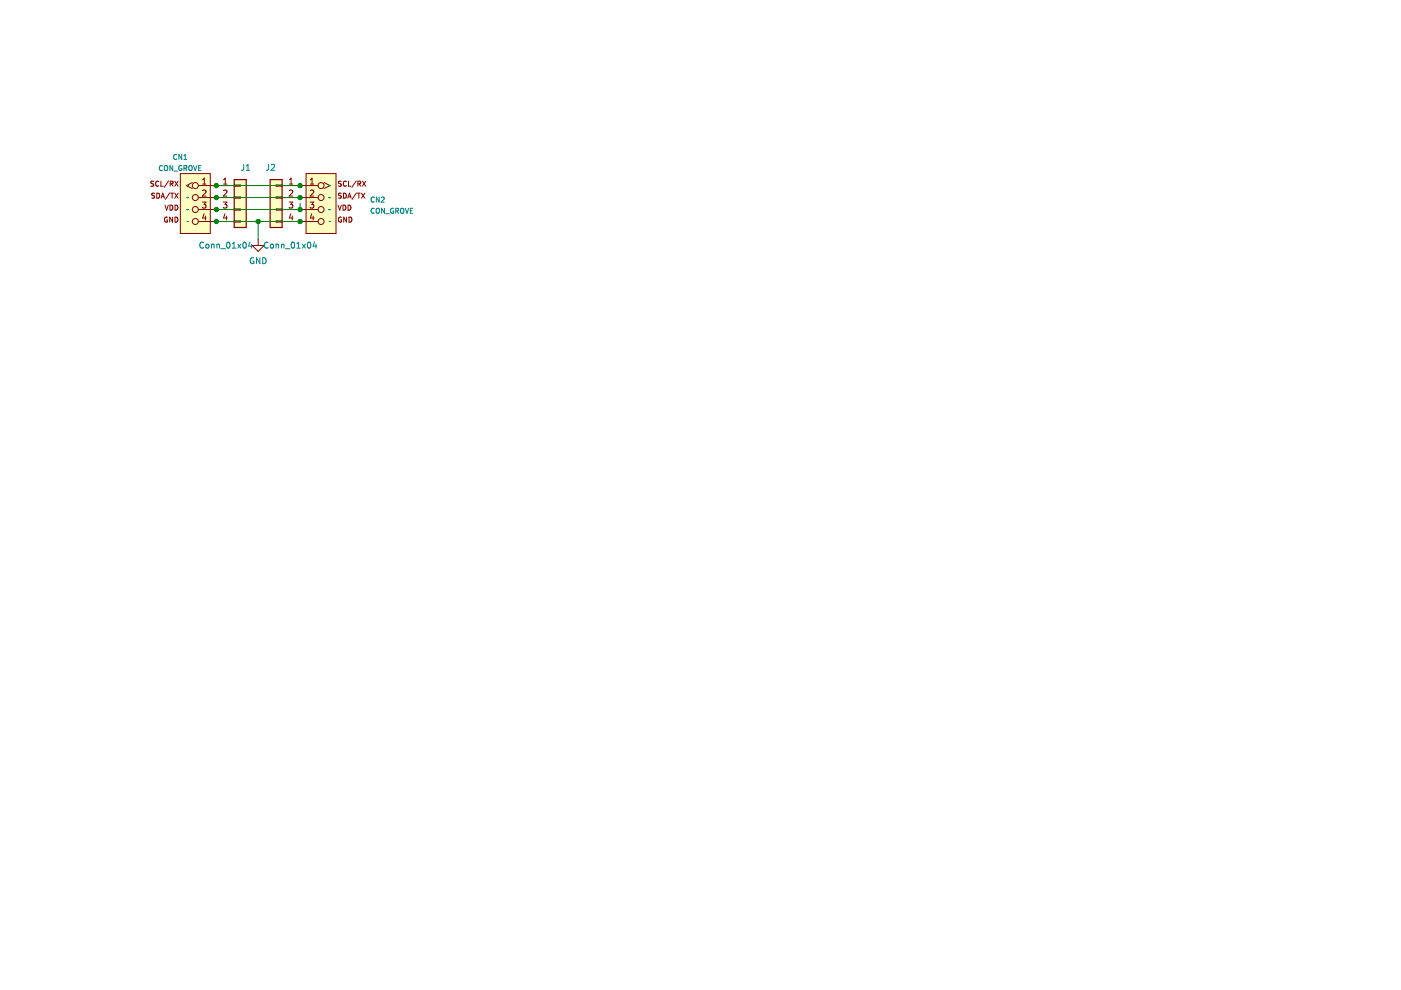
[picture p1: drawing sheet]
<svg xmlns="http://www.w3.org/2000/svg" width="297mm" height="210mm" viewBox="0 0 297 210" stroke-linecap="round" stroke-linejoin="round" font-family="sans-serif">
<path d="M.2 0h296.9v209.9h-296.9z" fill-rule="evenodd" fill="#fff" stroke="#fff" stroke-width=".21"/>
<g fill="#ffffc2" stroke="#ffffc2" stroke-width=".21">
<path d="M64.9 36.8h6.3v12.7h-6.3z" fill-rule="evenodd"/>
<path d="M38.2 36.8h6.4v12.7h-6.4z" fill-rule="evenodd"/>
</g>
<g fill="none" stroke="#840000" stroke-width=".21">
<path d="M32.6 38.5h-.6a.45 .45 0 0 0 .5 .6v.3h-.5M33.7 38.5a.47 .47 0 0 0-.7 .4 .47 .47 0 0 0 .7 .5M34.1 38.4v1.1h.5M35.7 38.4l-.9 1.3M36.1 39l.5-.1v-.4l-.5-.1v1.1M36.3 39l.4 .5M37.1 38.4l.7 1.1M37.8 38.4l-.7 1.1M38.2 36.8h6.4v12.7h-6.4zM40.8 38.7l-1.3 .6 1.3 .7M42 39.3h7.7M43 39h.7"/>
<path d="M43 38.1l.3-.3v1.2M47.4 39h.7M47.4 38.1l.4-.3v1.2M49.7 39.2h1.2v.3h-1.2zM58.5 39.2h1.3v.3h-1.3zM59.8 39.3h7.6M61.4 39h.7M61.4 38.1l.3-.3v1.2M64.9 36.8h6.3v12.7h-6.3zM65.8 39h.7M65.8 38.1l.4-.3v1.2M68.7 38.7l1.3 .6-1.3 .7"/>
<path d="M72.4 38.5h-.6a.45 .45 0 0 0 .5 .6v.3h-.5M73.4 38.5a.47 .47 0 0 0-.6 .4 .47 .47 0 0 0 .6 .5M73.9 38.4v1.1h.5M75.5 38.4l-.9 1.3M75.9 39l.5-.1v-.4l-.5-.1v1.1M76.1 39l.4 .5M76.8 38.4l.8 1.1M77.6 38.4l-.8 1.1M32.8 41l-.6 .1a.45 .45 0 0 0 .5 .5v.4h-.5M33.2 41a.54 .54 0 0 1 .7 .5 .54 .54 0 0 1-.7 .5zM34.2 42l.3-1 .4 1M34.3 41.7h.5"/>
<path d="M35 43.5l.3 1.1 .4-1.1M35.5 46.1a.48 .48 0 0 0-.6 .5 .48 .48 0 0 0 .6 .4v-.4h-.2M36 40.9l-.9 1.4M36 43.5a.54 .54 0 0 1 .7 .5 .54 .54 0 0 1-.7 .6zM36.2 41h.6M36.5 41v1M36.6 46v1.1l-.6-1.1v1.1M37.1 41l.7 1M37.1 46a.54 .54 0 0 1 .6 .6 .54 .54 0 0 1-.6 .5zM37.1 43.5a.54 .54 0 0 1 .6 .5 .54 .54 0 0 1-.6 .6zM37.8 41l-.7 1M42 41.9h7.7"/>
<path d="M42 44.4h7.7M42 47h7.7M42.9 42.8h.8l-.4 .5 .3 .1v.6l-.2 .1-.5-.1M43 40.4l.4-.1 .3 .4-.8 .9h.8M43.3 45.3l-.3 .9h.7M43.6 45.8v.8M47.3 42.8h.8l-.4 .5 .4 .1v.6l-.2 .1-.6-.1M47.4 40.4l.5-.1 .2 .4-.8 .9h.8M47.7 45.3l-.3 .9h.8M48 45.8v.8M49.7 41.8h1.2v.2h-1.2zM49.7 44.3h1.2v.3h-1.2z"/>
<path d="M49.7 46.8h1.2v.3h-1.2zM53.5 52h2.5l-1.3 1.3zM54.7 50.8v1.2M58.5 41.8h1.3v.2h-1.3zM58.5 44.3h1.3v.3h-1.3zM58.5 46.8h1.3v.3h-1.3zM59.8 41.9h7.6M59.8 44.4h7.6M59.8 47h7.6M61.3 42.8h.8l-.4 .5 .3 .1v.6l-.2 .1-.5-.1M61.4 40.4l.4-.1 .3 .4-.8 .9h.8M61.7 45.3l-.3 .9h.7"/>
<path d="M62 45.8v.8M65.7 42.8h.8l-.4 .5 .4 .1v.6l-.2 .1-.6-.1M65.8 40.4l.5-.1 .2 .4-.8 .9h.8M66.1 45.3l-.3 .9h.8M66.4 45.8v.8M71.7 43.5l.3 1.1 .4-1.1M72.4 46.1a.48 .48 0 0 0-.6 .5 .48 .48 0 0 0 .6 .4v-.4h-.2M72.4 41l-.6 .1a.45 .45 0 0 0 .5 .5v.4h-.5M72.7 43.5a.54 .54 0 0 1 .6 .5 .54 .54 0 0 1-.6 .6zM72.8 41a.54 .54 0 0 1 .6 .5 .54 .54 0 0 1-.6 .5zM73.5 46v1.1l-.6-1.1v1.1M73.7 42l.4-1 .4 1"/>
<path d="M73.8 43.5a.54 .54 0 0 1 .6 .5 .54 .54 0 0 1-.6 .6zM73.8 41.7h.6M74 46a.54 .54 0 0 1 .6 .6 .54 .54 0 0 1-.6 .5zM75.6 40.9l-.9 1.4M75.8 41h.6M76.1 41v1M76.6 41l.7 1M77.3 41l-.7 1"/>
<circle cx="41.4" cy="39.3" r=".63"/>
<circle cx="68.1" cy="39.3" r=".63"/>
<circle cx="41.4" cy="47" r=".63"/>
<circle cx="41.4" cy="44.4" r=".63"/>
<circle cx="41.4" cy="41.9" r=".63"/>
<circle cx="68.1" cy="41.9" r=".63"/>
<circle cx="68.1" cy="44.4" r=".63"/>
<circle cx="68.1" cy="47" r=".63"/>
</g>
<g fill="none" stroke="#008484" stroke-width=".21">
<path d="M34.4 35.2a.47 .47 0 0 0-.6 .4 .47 .47 0 0 0 .6 .5M34.9 35.3l.2-.2 .4 .2 .1 .5-.2 .3-.3 .1-.2-.2zM36.6 35.1v1.1l-.6-1.1v1.1M36.9 36.3h.8M37.5 32.8a.47 .47 0 0 0-.7 .5 .47 .47 0 0 0 .7 .4M38.5 35.2a.48 .48 0 0 0-.6 .5 .48 .48 0 0 0 .7 .4v-.4h-.3M38.5 32.7v1.1l-.6-1.1v1.1M39 33.8h.6M39 33l.3-.3v1.1M39 35.7l.5-.1 .1-.4-.6-.1v1.1M39.3 35.7l.3 .5M39.7 39.3h.1"/>
<path d="M40.1 35.3l.2-.2 .4 .2v.5l-.1 .3-.3 .1-.2-.2zM41 35.1l.4 1.1 .3-1.1M42.1 35.6h.4M42.6 35.1h-.5v1.1h.5M51.7 34.8l-.1 1.1-.4 .2M52.2 36.1h.7M52.2 35.2l.4-.4v1.3M57 34.8l-.1 1.1-.4 .2M57.5 35l.5-.2 .2 .4-.8 .9h.8M69.8 39.3h.1M39.7 41.9h.1M39.7 44.4h.1"/>
<path d="M39.7 47h.1M43.2 51.5a.56 .56 0 0 0-.8 .5 .56 .56 0 0 0 .8 .5M43.8 51.8h.3l.2 .2v.4l-.2 .2-.5-.2zM44.8 51.9l.5-.1 .1 .8M44.8 51.8v.8M46 51.9l.5-.1v.8M46 51.8v.8M46.8 52.7h1M48.2 51.5l.1-.2a.68 .68 0 0 1 .5 .7 .68 .68 0 0 1-.5 .6l-.3-.5zM49.3 52.6h.7M49.3 51.7l.3-.4v1.3M50.4 51.8l.7 .8"/>
<path d="M51.1 51.8l-.7 .8M51.6 51.5l.2-.2a.68 .68 0 0 1 .4 .7 .68 .68 0 0 1-.4 .6l-.3-.5zM53 51.3l-.3 .9h.8M53.3 51.8v.8M53.8 54.7a.58 .58 0 0 0-.8 .6 .58 .58 0 0 0 .8 .5v-.4h-.2M55.1 54.6v1.3l-.7-1.3v1.3M55.7 54.6a.64 .64 0 0 1 .7 .7 .64 .64 0 0 1-.7 .6zM56.8 51.5a.56 .56 0 0 0-.8 .5 .56 .56 0 0 0 .8 .5M57.4 51.8h.3l.3 .2v.4l-.3 .2-.4-.2zM58.5 51.9l.5-.1 .1 .8M58.5 51.8v.8M59.7 51.9l.5-.1v.8"/>
<path d="M59.7 51.8v.8M60.5 52.7h1M61.9 51.5l.1-.2a.68 .68 0 0 1 .5 .7 .68 .68 0 0 1-.5 .6l-.3-.5zM62.9 52.6h.8M62.9 51.7l.4-.4v1.3M64.1 51.8l.7 .8M64.8 51.8l-.7 .8M65.3 51.5l.2-.2a.68 .68 0 0 1 .4 .7 .68 .68 0 0 1-.4 .6l-.3-.5zM66.7 51.3l-.3 .9h.8M67 51.8v.8M69.8 41.9h.1M69.8 44.4h.1"/>
<path d="M69.8 47h.1M79.3 41.9a.47 .47 0 0 0-.6 .4 .47 .47 0 0 0 .6 .5M79.3 44.3a.47 .47 0 0 0-.6 .4 .47 .47 0 0 0 .6 .4M79.8 44.3l.2-.1 .4 .1 .1 .6-.2 .3h-.3l-.2-.1zM80.4 41.8v1.1l-.6-1.1v1.1M80.9 41.9l.4-.1 .2 .3-.7 .8h.7M81.5 44.2v1l-.6-1v1M81.8 45.3h.8M83.4 44.2a.48 .48 0 0 0-.6 .5 .48 .48 0 0 0 .6 .4v-.3h-.2M83.9 44.7h.5l.1-.4-.6-.1v1M84.2 44.7l.3 .5M85 44.3l.2-.1 .4 .1v.6l-.1 .3h-.3l-.2-.1z"/>
<path d="M85.9 44.2l.4 1 .3-1M87 44.7h.4M87.5 44.2h-.5v1h.5"/>
</g>
<g fill="#ffffc2" stroke="#ffffc2" stroke-width=".25">
<path d="M49.7 38.1h2.5v10.1h-2.5z" fill-rule="evenodd"/>
<path d="M57.3 38.1h2.5v10.1h-2.5z" fill-rule="evenodd"/>
</g>
<path d="M49.7 38.1h2.5v10.1h-2.5zM57.3 38.1h2.5v10.1h-2.5z" fill="none" stroke="#840000" stroke-width=".25"/>
<path d="M45.9 39.3h17.7M45.9 47h17.7M45.9 41.9h17.7M54.7 47v3.8M63.6 43.2v1.2h-17.7" fill="none" stroke="#008400" stroke-width=".21"/>
<g fill="#008400" stroke="#008400" stroke-width=".21">
<circle cx="63.6" cy="39.3" r=".46"/>
<circle cx="63.6" cy="47" r=".46"/>
<circle cx="63.6" cy="44.4" r=".46"/>
<circle cx="63.6" cy="41.9" r=".46"/>
<circle cx="45.9" cy="44.4" r=".46"/>
<circle cx="45.9" cy="41.9" r=".46"/>
<circle cx="45.9" cy="47" r=".46"/>
<circle cx="45.9" cy="39.3" r=".46"/>
<circle cx="54.7" cy="47" r=".46"/>
</g>
</svg>
